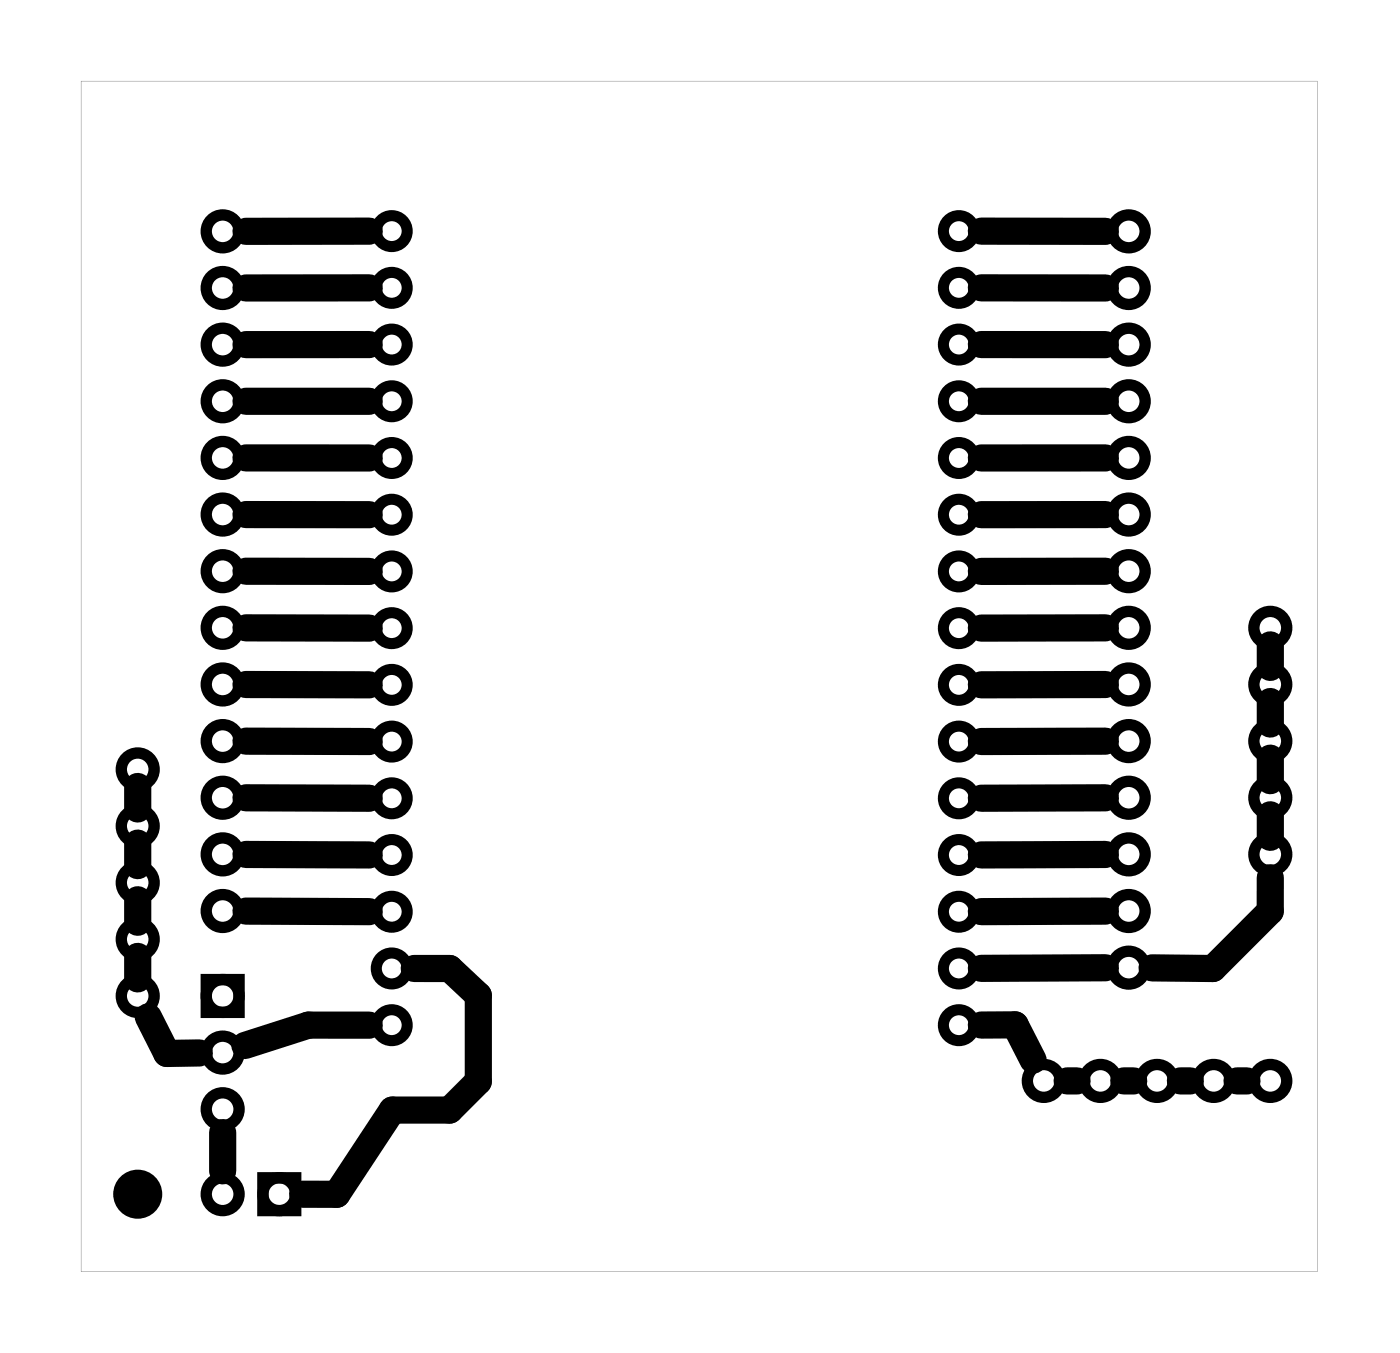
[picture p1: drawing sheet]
<svg xmlns="http://www.w3.org/2000/svg" width="63mm" height="61mm" viewBox="0 0 63 61" stroke-linecap="round" stroke-linejoin="round" font-family="sans-serif">
<path d="M3.6 3.6h55.5v53.4h-55.5zM3.6 3.6v53.4h55.5v-53.4z" fill="#000"/>
<g fill="none" stroke="#000" stroke-width=".5">
<circle cx="17.6" cy="15.5" r=".69"/>
<circle cx="17.6" cy="18" r=".69"/>
<circle cx="17.6" cy="10.4" r=".69"/>
<circle cx="17.6" cy="12.9" r=".69"/>
<circle cx="43" cy="18" r=".69"/>
<circle cx="43" cy="15.5" r=".69"/>
<circle cx="43" cy="10.4" r=".69"/>
<circle cx="43" cy="12.9" r=".69"/>
<circle cx="17.6" cy="30.7" r=".69"/>
<circle cx="17.6" cy="38.3" r=".69"/>
<circle cx="17.6" cy="35.8" r=".69"/>
<circle cx="17.6" cy="23.1" r=".69"/>
<circle cx="17.6" cy="25.6" r=".69"/>
<circle cx="17.6" cy="33.3" r=".69"/>
<circle cx="17.6" cy="20.5" r=".69"/>
<circle cx="17.6" cy="28.2" r=".69"/>
<circle cx="43" cy="30.7" r=".69"/>
<circle cx="43" cy="38.3" r=".69"/>
<circle cx="43" cy="35.8" r=".69"/>
<circle cx="43" cy="23.1" r=".69"/>
<circle cx="43" cy="25.6" r=".69"/>
<circle cx="43" cy="33.3" r=".69"/>
<circle cx="43" cy="20.5" r=".69"/>
<circle cx="43" cy="28.2" r=".69"/>
<circle cx="17.6" cy="46" r=".69"/>
<circle cx="17.6" cy="43.4" r=".69"/>
<circle cx="17.6" cy="40.9" r=".69"/>
<circle cx="43" cy="46" r=".69"/>
<circle cx="43" cy="43.4" r=".69"/>
<circle cx="43" cy="40.9" r=".69"/>
</g>
<g fill="none" stroke="#000" stroke-width=".51">
<path d="M9.3 43.9h1.4v1.5h-1.4zM11.8 52.8h1.5v1.5h-1.5z"/>
<circle cx="10" cy="15.5" r=".74"/>
<circle cx="10" cy="10.4" r=".74"/>
<circle cx="10" cy="12.9" r=".74"/>
<circle cx="10" cy="18" r=".74"/>
<circle cx="50.6" cy="12.9" r=".74"/>
<circle cx="50.6" cy="10.4" r=".74"/>
<circle cx="50.6" cy="18" r=".74"/>
<circle cx="50.6" cy="15.5" r=".74"/>
<circle cx="6.2" cy="37" r=".74"/>
<circle cx="6.2" cy="34.5" r=".74"/>
<circle cx="6.2" cy="39.6" r=".74"/>
<circle cx="10" cy="25.6" r=".74"/>
<circle cx="10" cy="30.7" r=".74"/>
<circle cx="10" cy="28.2" r=".74"/>
<circle cx="10" cy="23.1" r=".74"/>
<circle cx="10" cy="35.8" r=".74"/>
<circle cx="10" cy="33.2" r=".74"/>
<circle cx="10" cy="38.3" r=".74"/>
<circle cx="10" cy="20.5" r=".74"/>
<circle cx="50.6" cy="33.2" r=".74"/>
<circle cx="50.6" cy="35.8" r=".74"/>
<circle cx="50.6" cy="38.3" r=".74"/>
<circle cx="50.6" cy="30.7" r=".74"/>
<circle cx="50.6" cy="20.5" r=".74"/>
<circle cx="50.6" cy="23.1" r=".74"/>
<circle cx="50.6" cy="25.6" r=".74"/>
<circle cx="50.6" cy="28.2" r=".74"/>
<circle cx="57" cy="28.2" r=".74"/>
<circle cx="57" cy="33.2" r=".74"/>
<circle cx="57" cy="30.7" r=".74"/>
<circle cx="57" cy="38.3" r=".74"/>
<circle cx="57" cy="35.8" r=".74"/>
<circle cx="6.2" cy="42.1" r=".74"/>
<circle cx="6.2" cy="44.7" r=".74"/>
<circle cx="10" cy="53.6" r=".74"/>
<circle cx="10" cy="47.2" r=".74"/>
<circle cx="10" cy="44.7" r=".74"/>
<circle cx="10" cy="49.7" r=".74"/>
<circle cx="10" cy="40.9" r=".74"/>
<circle cx="12.5" cy="53.6" r=".74"/>
<circle cx="46.8" cy="48.5" r=".74"/>
<circle cx="49.4" cy="48.5" r=".74"/>
<circle cx="50.6" cy="43.4" r=".74"/>
<circle cx="50.6" cy="40.9" r=".74"/>
<circle cx="51.9" cy="48.5" r=".74"/>
<circle cx="54.4" cy="48.5" r=".74"/>
<circle cx="57" cy="48.5" r=".74"/>
</g>
<circle cx="6.2" cy="53.6" r="1.1" fill="#000"/>
<g fill="none" stroke="#000" stroke-width="1.2">
<path d="M11 18h5.6M16.6 12.9h-5.6M16.6 10.4h-5.6M16.6 15.5h-5.6M44 12.9h5.6M44 10.4h5.6M44 18h5.6M44 15.5h5.6M6.2 35.3v1M6.2 37.8v1M11 38.3h5.6M11 35.8h5.6"/>
<path d="M11 23.1h5.6M11 28.2h5.6M11 20.5h5.6M11 25.6h5.6M11 30.7h5.6M11 33.2l5.6 .1M49.6 23.1h-5.6M49.6 28.2h-5.6M49.6 33.2l-5.6 .1M49.6 20.5h-5.6M49.6 25.6h-5.6M49.6 35.8h-5.6"/>
<path d="M49.6 30.7h-5.6M49.6 38.3h-5.6M57 39.4v1.5l-2.6 2.5h-2.7M57 28.9v1M57 31.5v1M57 34v1M57 36.5v1.1M6.2 40.4v1M6.2 42.9v1M6.6 45.6l.9 1.6h1.4M10 50.8v1.7M11 40.9h5.6"/>
<path d="M16.6 46h-2.8l-2.8 .9M18.6 43.4h1.6l1.3 1.2v3.9l-1.3 1.3h-2.6l-2.5 3.8h-1.5M44 46h1.5l.8 1.5M47.9 48.5h.4M49.6 43.4h-5.6M49.6 40.9h-5.6M50.4 48.5h.5M52.9 48.5h.5M55.5 48.5h.4"/>
</g>
</svg>
